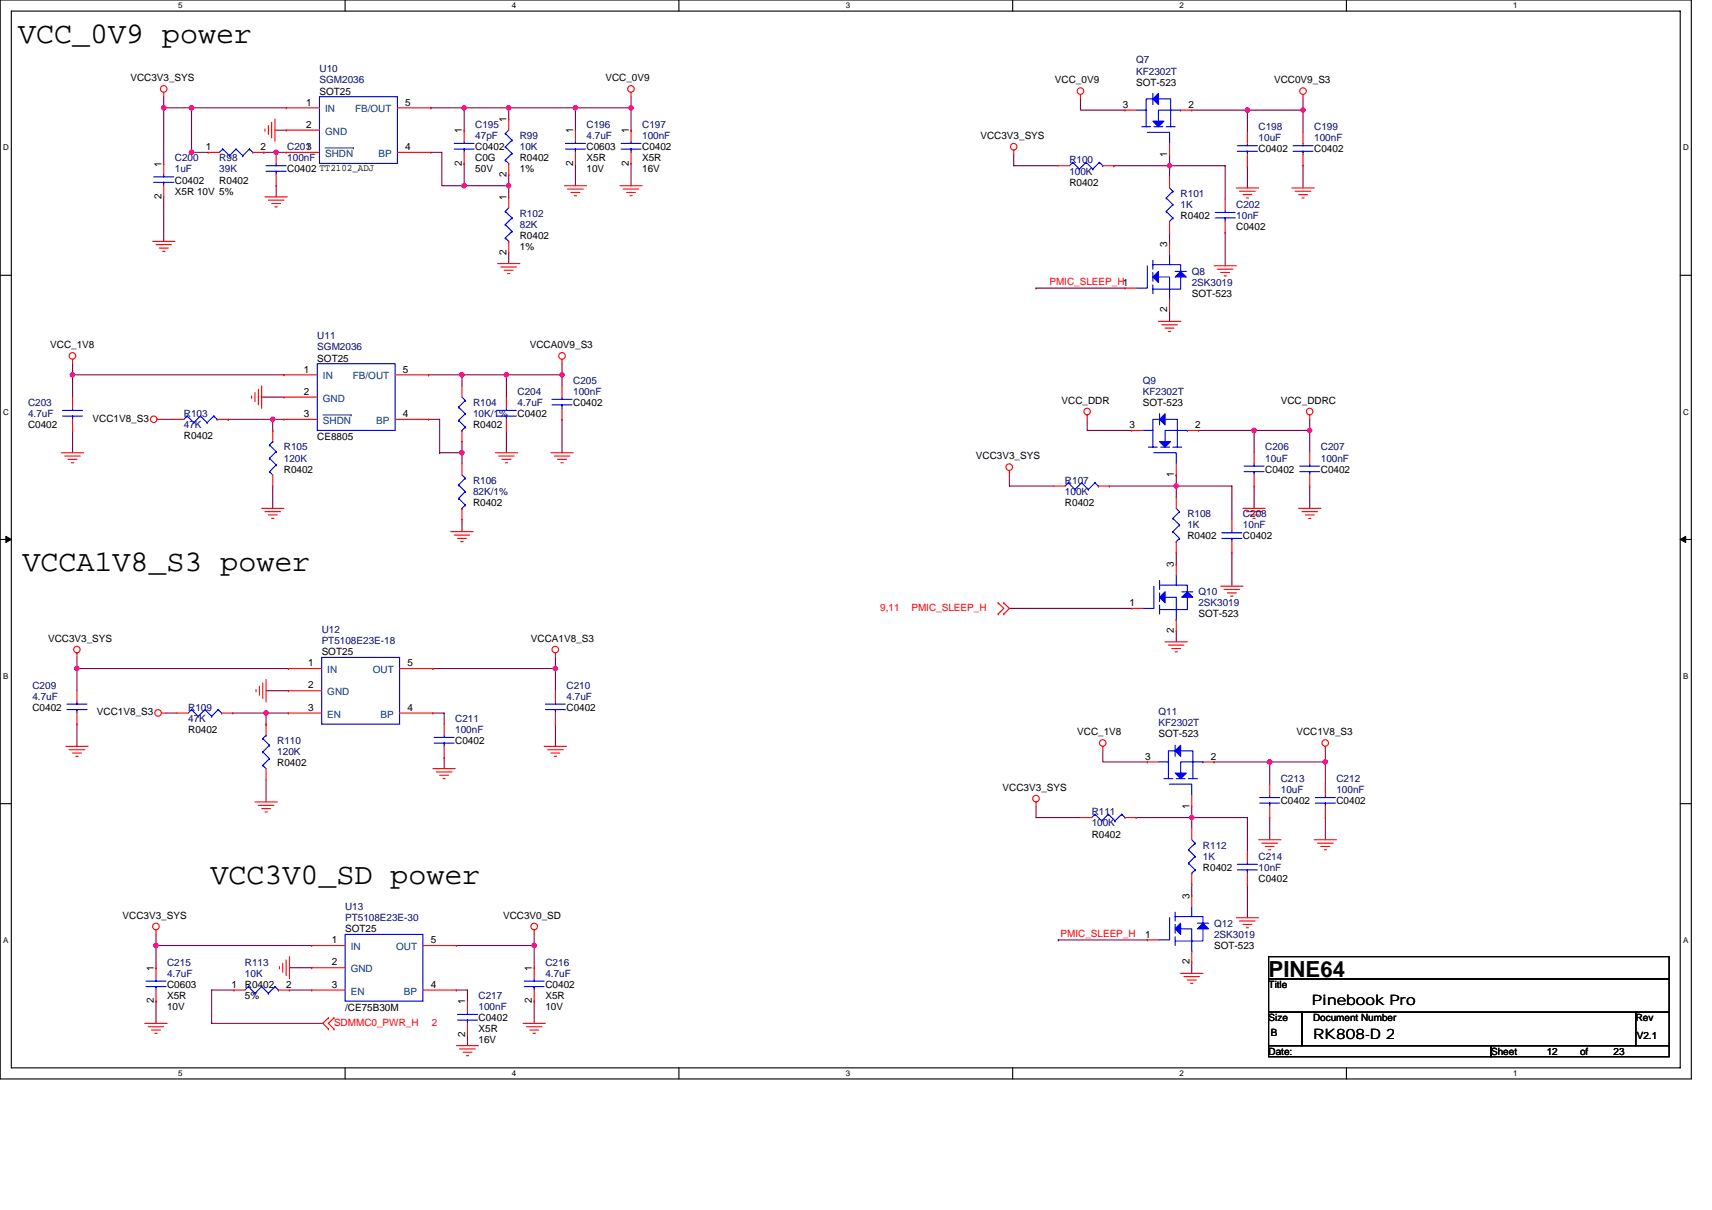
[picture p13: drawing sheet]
<svg xmlns="http://www.w3.org/2000/svg" width="297mm" height="210mm" viewBox="0 0 297 210" stroke-linecap="round" stroke-linejoin="round" font-family="sans-serif">
<defs><g id="words">
<g font-size="5.2">
<text x="3.1" y="7.4">VCC_0V9 power</text>
<text x="3.9" y="99.1">VCCA1V8_S3 power</text>
<text x="36.5" y="153.4">VCC3V0_SD power</text>
</g>
<text font-size="3.9" x="220.1" y="169.6">PINE64</text>
<g font-size="2.5">
<text x="227.6" y="174.3">Pinebook Pro</text>
<text x="227.8" y="180.3">RK808-D 2</text>
</g>
<g font-size="1.7" fill="#000080">
<text x="197.1" y="11">Q7</text>
<text x="55.4" y="12.6">U10</text>
<text x="55.4" y="14.5">SGM2036</text>
<text x="197.1" y="12.9">KF2302T</text>
<text x="82.5" y="22.2">C195</text>
<text x="101.8" y="22.2">C196</text>
<text x="111.4" y="22.2">C197</text>
<text x="218.4" y="22.6">C198</text>
<text x="228" y="22.6">C199</text>
<text x="30.3" y="28">C200</text>
<text x="30.3" y="29.9">1uF</text>
<text x="38.1" y="28">R98</text>
<text x="38.1" y="29.9">39K</text>
<text x="49.8" y="26.1">C201</text>
<text x="49.8" y="28">100nF</text>
<text x="82.5" y="24.1">47pF</text>
<text x="90.2" y="24.1">R99</text>
<text x="90.2" y="26.1">10K</text>
<text x="101.8" y="24.1">4.7uF</text>
<text x="111.4" y="24.1">100nF</text>
<text x="185.5" y="28.4">R100</text>
<text x="218.4" y="24.5">10uF</text>
<text x="228" y="24.5">100nF</text>
<text x="185.5" y="30.3">100K</text>
<text x="204.8" y="34.2">R101</text>
<text x="90.2" y="37.6">R102</text>
<text x="90.2" y="39.6">82K</text>
<text x="204.8" y="36.1">1K</text>
<text x="214.5" y="36.1">C202</text>
<text x="214.5" y="38">10nF</text>
<text x="206.8" y="47.7">Q8</text>
<text x="206.8" y="49.6">2SK3019</text>
<text x="55.1" y="58.9">U11</text>
<text x="55.1" y="60.8">SGM2036</text>
<text x="4.9" y="70.5">C203</text>
<text x="82.1" y="70.5">R104</text>
<text x="89.8" y="68.5">C204</text>
<text x="89.8" y="70.5">4.7uF</text>
<text x="99.5" y="66.6">C205</text>
<text x="99.5" y="68.5">100nF</text>
<text x="198.3" y="66.6">Q9</text>
<text x="198.3" y="68.5">KF2302T</text>
<text x="4.9" y="72.4">4.7uF</text>
<text x="31.9" y="72.4">R103</text>
<text x="31.9" y="74.3">47K</text>
<text x="82.1" y="72.4">10K/1%</text>
<text x="49.3" y="78.2">R105</text>
<text x="49.3" y="80.1">120K</text>
<text x="82.1" y="84">R106</text>
<text x="184.8" y="84">R107</text>
<text x="219.5" y="78.2">C206</text>
<text x="219.5" y="80.1">10uF</text>
<text x="229.2" y="78.2">C207</text>
<text x="229.2" y="80.1">100nF</text>
<text x="82.1" y="85.9">82K/1%</text>
<text x="184.8" y="85.9">100K</text>
<text x="206" y="89.8">R108</text>
<text x="215.7" y="89.8">C208</text>
<text x="206" y="91.7">1K</text>
<text x="215.7" y="91.7">10nF</text>
<text x="207.9" y="103.3">Q10</text>
<text x="207.9" y="105.2">2SK3019</text>
<text x="55.8" y="109.8">U12</text>
<text x="55.8" y="111.8">PT5108E23E-18</text>
<text x="5.6" y="119.5">C209</text>
<text x="98.3" y="119.5">C210</text>
<text x="5.6" y="121.4">4.7uF</text>
<text x="32.7" y="123.4">R109</text>
<text x="32.7" y="125.3">47K</text>
<text x="79" y="125.3">C211</text>
<text x="98.3" y="121.4">4.7uF</text>
<text x="201" y="124.1">Q11</text>
<text x="48.1" y="129.1">R110</text>
<text x="48.1" y="131.1">120K</text>
<text x="79" y="127.2">100nF</text>
<text x="201" y="126">KF2302T</text>
<text x="222.2" y="135.7">C213</text>
<text x="222.2" y="137.6">10uF</text>
<text x="231.9" y="135.7">C212</text>
<text x="231.9" y="137.6">100nF</text>
<text x="189.4" y="141.5">R111</text>
<text x="189.4" y="143.4">100K</text>
<text x="208.7" y="147.3">R112</text>
<text x="208.7" y="149.2">1K</text>
<text x="218.4" y="149.2">C214</text>
<text x="218.4" y="151.2">10nF</text>
<text x="59.9" y="157.9">U13</text>
<text x="59.9" y="159.8">PT5108E23E-30</text>
<text x="210.6" y="160.8">Q12</text>
<text x="29" y="167.6">C215</text>
<text x="42.5" y="167.6">R113</text>
<text x="94.6" y="167.6">C216</text>
<text x="210.6" y="162.7">2SK3019</text>
<text x="29" y="169.5">4.7uF</text>
<text x="42.5" y="169.5">10K</text>
<text x="83" y="173.4">C217</text>
<text x="94.6" y="169.5">4.7uF</text>
<text x="83" y="175.3">100nF</text>
</g>
<g font-size="1.7">
<text x="22.6" y="14.1">VCC3V3_SYS</text>
<text x="55.4" y="16.4">SOT25</text>
<text x="105" y="14.1">VCC_0V9</text>
<text x="183" y="14.5">VCC_0V9</text>
<text x="197.1" y="14.9">SOT-523</text>
<text x="221.1" y="14.5">VCC0V9_S3</text>
<text x="53.1" y="18.3">1</text>
<text x="53.1" y="22.2">2</text>
<text x="70.3" y="18.3">5</text>
<text x="80.1" y="23.2" transform="rotate(-90 80.1 23.2)">1</text>
<text x="87.9" y="21.2" transform="rotate(-90 87.9 21.2)">1</text>
<text x="99.4" y="23.2" transform="rotate(-90 99.4 23.2)">1</text>
<text x="109.1" y="23.2" transform="rotate(-90 109.1 23.2)">1</text>
<text x="194.8" y="18.7">3</text>
<text x="206.2" y="18.7">2</text>
<text x="28" y="29" transform="rotate(-90 28 29)">1</text>
<text x="35.7" y="26">1</text>
<text x="45.2" y="26">2</text>
<text x="49.8" y="29.9">C0402 TT2102_ADJ</text>
<text x="53.1" y="26">3</text>
<text x="70.3" y="26">4</text>
<text x="80.1" y="28.7" transform="rotate(-90 80.1 28.7)">2</text>
<text x="82.5" y="26.1">C0402</text>
<text x="82.5" y="28">C0G</text>
<text x="82.5" y="29.9">50V</text>
<text x="90.2" y="28">R0402</text>
<text x="90.2" y="29.9">1%</text>
<text x="99.4" y="28.7" transform="rotate(-90 99.4 28.7)">2</text>
<text x="101.8" y="26.1">C0603</text>
<text x="101.8" y="28">X5R</text>
<text x="101.8" y="29.9">10V</text>
<text x="109.1" y="28.7" transform="rotate(-90 109.1 28.7)">2</text>
<text x="111.4" y="26.1">C0402</text>
<text x="111.4" y="28">X5R</text>
<text x="111.4" y="29.9">16V</text>
<text x="170.1" y="24.1">VCC3V3_SYS</text>
<text x="202.5" y="27.2" transform="rotate(-90 202.5 27.2)">1</text>
<text x="218.4" y="26.4">C0402</text>
<text x="228" y="26.4">C0402</text>
<text x="28" y="34.5" transform="rotate(-90 28 34.5)">2</text>
<text x="30.3" y="31.9">C0402</text>
<text x="30.3" y="33.8">X5R 10V 5%</text>
<text x="38.1" y="31.9">R0402</text>
<text x="87.9" y="34.7" transform="rotate(-90 87.9 34.7)">1</text>
<text x="87.9" y="30.7" transform="rotate(-90 87.9 30.7)">2</text>
<text x="185.5" y="32.2">R0402</text>
<text x="90.2" y="41.5">R0402</text>
<text x="204.8" y="38">R0402</text>
<text x="214.5" y="40">C0402</text>
<text x="87.9" y="44.2" transform="rotate(-90 87.9 44.2)">2</text>
<text x="90.2" y="43.4">1%</text>
<text x="202.5" y="42.8" transform="rotate(-90 202.5 42.8)">3</text>
<text x="206.8" y="51.5">SOT-523</text>
<text x="202.5" y="54.2" transform="rotate(-90 202.5 54.2)">2</text>
<text x="8.7" y="60.4">VCC_1V8</text>
<text x="52.7" y="64.6">1</text>
<text x="55.1" y="62.7">SOT25</text>
<text x="69.9" y="64.6">5</text>
<text x="91.9" y="60.4">VCCA0V9_S3</text>
<text x="52.7" y="68.5">2</text>
<text x="99.5" y="70.5">C0402</text>
<text x="184.2" y="70.1">VCC_DDR</text>
<text x="198.3" y="70.5">SOT-523</text>
<text x="222.2" y="70.1">VCC_DDRC</text>
<text x="4.9" y="74.3">C0402</text>
<text x="16.1" y="73.2">VCC1V8_S3</text>
<text x="31.9" y="76.2">R0402</text>
<text x="52.7" y="72.4">3</text>
<text x="55.1" y="76.4">CE8805</text>
<text x="69.9" y="72.4">4</text>
<text x="82.1" y="74.3">R0402</text>
<text x="89.8" y="72.4">C0402</text>
<text x="196" y="74.3">3</text>
<text x="207.4" y="74.3">2</text>
<text x="49.3" y="82">R0402</text>
<text x="169.3" y="79.7">VCC3V3_SYS</text>
<text x="203.7" y="82.8" transform="rotate(-90 203.7 82.8)">1</text>
<text x="219.5" y="82">C0402</text>
<text x="229.2" y="82">C0402</text>
<text x="82.1" y="87.8">R0402</text>
<text x="184.8" y="87.8">R0402</text>
<text x="206" y="93.6">R0402</text>
<text x="215.7" y="93.6">C0402</text>
<text x="203.7" y="98.4" transform="rotate(-90 203.7 98.4)">3</text>
<text x="196" y="105.2">1</text>
<text x="207.9" y="107.1">SOT-523</text>
<text x="8.3" y="111.4">VCC3V3_SYS</text>
<text x="55.8" y="113.7">SOT25</text>
<text x="92.1" y="111.4">VCCA1V8_S3</text>
<text x="203.7" y="109.8" transform="rotate(-90 203.7 109.8)">2</text>
<text x="53.5" y="115.6">1</text>
<text x="53.5" y="119.5">2</text>
<text x="70.7" y="115.6">5</text>
<text x="5.6" y="123.4">C0402</text>
<text x="16.8" y="124.1">VCC1V8_S3</text>
<text x="53.5" y="123.3">3</text>
<text x="70.7" y="123.3">4</text>
<text x="98.3" y="123.4">C0402</text>
<text x="32.7" y="127.2">R0402</text>
<text x="79" y="129.1">C0402</text>
<text x="186.9" y="127.6">VCC_1V8</text>
<text x="198.7" y="131.8">3</text>
<text x="201" y="128">SOT-523</text>
<text x="210.1" y="131.8">2</text>
<text x="224.9" y="127.6">VCC1V8_S3</text>
<text x="48.1" y="133">R0402</text>
<text x="174" y="137.2">VCC3V3_SYS</text>
<text x="206.4" y="140.3" transform="rotate(-90 206.4 140.3)">1</text>
<text x="222.2" y="139.6">C0402</text>
<text x="231.9" y="139.6">C0402</text>
<text x="189.4" y="145.4">R0402</text>
<text x="206.4" y="156" transform="rotate(-90 206.4 156)">3</text>
<text x="208.7" y="151.2">R0402</text>
<text x="218.4" y="153.1">C0402</text>
<text x="21.3" y="159.4">VCC3V3_SYS</text>
<text x="59.9" y="161.8">SOT25</text>
<text x="87.3" y="159.4">VCC3V0_SD</text>
<text x="57.5" y="163.7">1</text>
<text x="57.5" y="167.5">2</text>
<text x="74.7" y="163.7">5</text>
<text x="198.7" y="162.7">1</text>
<text x="206.4" y="167.3" transform="rotate(-90 206.4 167.3)">2</text>
<text x="210.6" y="164.7">SOT-523</text>
<text x="26.7" y="168.5" transform="rotate(-90 26.7 168.5)">1</text>
<text x="29" y="171.4">C0603</text>
<text x="29" y="173.4">X5R</text>
<text x="40.2" y="171.4">1</text>
<text x="42.5" y="171.4">R0402</text>
<text x="42.5" y="173.4">5%</text>
<text x="49.7" y="171.4">2</text>
<text x="57.5" y="171.4">3</text>
<text x="74.7" y="171.4">4</text>
<text x="92.3" y="168.5" transform="rotate(-90 92.3 168.5)">1</text>
<text x="94.6" y="171.4">C0402</text>
<text x="94.6" y="173.4">X5R</text>
<text x="220.1" y="171.4">Title</text>
<text x="26.7" y="174.1" transform="rotate(-90 26.7 174.1)">2</text>
<text x="29" y="175.3">10V</text>
<text x="59.9" y="175.5">/CE75B30M</text>
<text x="80.7" y="179.9" transform="rotate(-90 80.7 179.9)">2</text>
<text x="80.7" y="174.3" transform="rotate(-90 80.7 174.3)">1</text>
<text x="83" y="177.2">C0402</text>
<text x="83" y="179.1">X5R</text>
<text x="92.3" y="174.1" transform="rotate(-90 92.3 174.1)">2</text>
<text x="94.6" y="175.3">10V</text>
<text x="220.1" y="177.2">Size</text>
<text x="220.5" y="179.7">B</text>
<text x="227.8" y="177.2">Document Number</text>
<text x="283.8" y="177.2">Rev</text>
<text x="83" y="181.1">16V</text>
<text x="220.1" y="183">Date:</text>
<text x="258.7" y="183">Sheet</text>
<text x="268.4" y="183">12</text>
<text x="274.1" y="183">of</text>
<text x="279.9" y="183">23</text>
<text x="284" y="180.3">V2.1</text>
</g>
<g font-size="1.7" fill="#004080">
<text x="56.4" y="19.5">IN</text>
<text x="56.4" y="23.4">GND</text>
<text x="61.6" y="19.5">FB/OUT</text>
<text x="56.4" y="27.2">SHDN</text>
<text x="65.7" y="27.2">BP</text>
<text x="56" y="65.8">IN</text>
<text x="61.2" y="65.8">FB/OUT</text>
<text x="56" y="69.7">GND</text>
<text x="56" y="73.6">SHDN</text>
<text x="65.3" y="73.6">BP</text>
<text x="56.8" y="116.8">IN</text>
<text x="64.7" y="116.8">OUT</text>
<text x="56.8" y="120.6">GND</text>
<text x="56.8" y="124.5">EN</text>
<text x="66" y="124.5">BP</text>
<text x="60.9" y="164.9">IN</text>
<text x="68.7" y="164.9">OUT</text>
<text x="60.9" y="168.7">GND</text>
<text x="60.9" y="172.6">EN</text>
<text x="70.1" y="172.6">BP</text>
</g>
<g font-size="1.7" fill="#f00">
<text x="182.1" y="49.5">PMIC_SLEEP_H1</text>
<text x="152.7" y="106">9,11</text>
<text x="158.1" y="106">PMIC_SLEEP_H</text>
<text x="184" y="162.6">PMIC_SLEEP_H</text>
<text x="58" y="178">SDMMC0_PWR_H</text>
<text x="74.9" y="178">2</text>
</g>
<g font-size="1.4">
<text x="30.9" y="1.5">5</text>
<text x="88.8" y="1.5">4</text>
<text x="146.7" y="1.5">3</text>
<text x="204.7" y="1.5">2</text>
<text x="262.6" y="1.5">1</text>
<text x=".5" y="26.1">D</text>
<text x="292" y="26.1">D</text>
<text x=".5" y="71.9">C</text>
<text x="292" y="71.9">C</text>
<text x=".5" y="117.8">B</text>
<text x="292" y="117.8">B</text>
<text x=".5" y="163.6">A</text>
<text x="292" y="163.6">A</text>
<text x="30.9" y="186.8">5</text>
<text x="88.8" y="186.8">4</text>
<text x="146.7" y="186.8">3</text>
<text x="204.7" y="186.8">2</text>
<text x="262.6" y="186.8">1</text>
</g>
</g></defs>
<path d="M0 0h293.5v187.2h-293.5zM2 1.9h289.5v183.4h-289.5z" fill="none" stroke="#000" stroke-width=".19"/>
<g fill="#fff">
<path d="M30.9 .2h.8v1.6h-.8z"/>
<path d="M30.9 185.5h.8v1.6h-.8z"/>
</g>
<path d="M59.9 0v1.9M59.9 185.3v1.9" fill="none" stroke="#000" stroke-width=".19"/>
<g fill="#fff">
<path d="M88.8 .2h.8v1.6h-.8z"/>
<path d="M88.8 185.5h.8v1.6h-.8z"/>
</g>
<path d="M117.8 0v1.9M117.8 185.3v1.9" fill="none" stroke="#000" stroke-width=".19"/>
<g fill="#fff">
<path d="M146.7 .2h.8v1.6h-.8z"/>
<path d="M146.7 185.5h.8v1.6h-.8z"/>
</g>
<path d="M175.7 0v1.9M175.7 185.3v1.9" fill="none" stroke="#000" stroke-width=".19"/>
<g fill="#fff">
<path d="M204.7 .2h.7v1.6h-.7z"/>
<path d="M204.7 185.5h.7v1.6h-.7z"/>
</g>
<path d="M233.6 0v1.9M233.6 185.3v1.9" fill="none" stroke="#000" stroke-width=".19"/>
<g fill="#fff">
<path d="M262.6 .2h.7v1.6h-.7z"/>
<path d="M262.6 185.5h.7v1.6h-.7z"/>
<path d="M.5 24.8h1v1.6h-1z"/>
<path d="M292 24.8h1v1.6h-1z"/>
<path d="M.5 70.7h1v1.5h-1z"/>
<path d="M292 70.7h1v1.5h-1z"/>
</g>
<path d="M0 47.8h2M291.5 47.8h2" fill="none" stroke="#000" stroke-width=".19"/>
<g fill="#fff">
<path d="M.5 116.5h.9v1.6h-.9z"/>
<path d="M292 116.5h.9v1.6h-.9z"/>
</g>
<path d="M0 93.6h2M291.5 93.6h2" fill="none" stroke="#000" stroke-width=".19"/>
<path d="M1 93.1l1 .5-1 .5zM291.5 93.6l1-.5v1z" fill="#000" stroke="#000" stroke-width=".17"/>
<g fill="#fff">
<path d="M.5 162.4h.9v1.5h-.9z"/>
<path d="M292 162.4h.9v1.5h-.9z"/>
</g>
<path d="M0 139.5h2M291.5 139.5h2M220.1 175.7h5.8v5.8h-5.8zM220.1 166h69.5v3.9h-69.5zM220.1 169.9h69.5v5.8h-69.5zM225.9 175.7h57.9v5.8h-57.9zM283.8 175.7h5.8v5.8h-5.8zM220.1 181.5h38.6v1.9h-38.6zM258.7 181.5h30.9v1.9h-30.9z" fill="none" stroke="#000" stroke-width=".19"/>
<g fill="none" stroke="#800040" stroke-width=".19">
<path d="M28.4 18.7h.1M28.4 16.8v1.9M28.4 18.7h4.8M28.4 18.7v9.7M33.2 18.7h.1M33.2 18.7h16.5M33.2 18.7v7.7M74.7 18.7h.1M74.7 18.7h13.6M80.5 18.7v3.9M80.5 18.7h.1M88.3 18.7v2"/>
<path d="M88.3 18.7h11.5M99.8 18.7h.1M99.8 18.7h9.7M99.8 18.7v3.9M109.5 16.8v1.9M109.5 18.7h.1M109.5 18.7v3.9M187.5 17.2v1.9h7.7M206.8 19.1h9.6M216.4 19.1v3.9M216.4 19.1h.1M216.4 19.1h9.7"/>
<path d="M226.1 17.2v1.9M226.1 19.1v3.9M28.4 34.2v7.7M32.8 26.4h.4M33.2 26.4h2.9M45.8 26.4h3.9M45.8 26.4h.1M47.7 22.6h2M47.9 32.2v2M74.7 26.4h2v5.8h3.8M80.5 28.4h.1M80.5 32.2h7.8"/>
<path d="M80.5 28.4v3.8M88.3 30.3h.1M88.3 32.2v2M88.3 30.3v1.9M99.8 28.4v3.8M109.5 28.4v3.8M175.9 26.8v2h7.7M193.3 28.8h.1M193.3 28.8h9.6M202.9 26.8v2M202.9 28.8h9.7v5.7M202.9 28.8v1.9"/>
<path d="M216.4 28.8v3.8M226.1 28.8v3.8M88.3 43.8v1.9M179.8 50h.1M179.8 50h15.4M202.9 53.8v2M202.9 40.3v2M212.6 40.3v5.8M12.6 65h.1M12.6 63.1v1.9M12.6 74.7v3.9M12.6 65v3.9"/>
<path d="M12.6 65h36.7M28 72.8h1.9M39.6 72.8h9.7M39.6 72.8h.1M45.4 68.9h3.9M47.3 72.8v1.9M74.4 72.8h1.9v5.8M74.4 65h.1M74.4 65h13.5M76.3 78.6h.1M76.3 78.6h3.9M80.2 65v2"/>
<path d="M80.2 65h.1M80.2 76.6v2M80.2 78.6v1.9M87.9 65h9.6M87.9 74.7v3.9M87.9 65v3.9M97.5 72.8v5.8M97.5 65h.1M97.5 63.1v1.9M97.5 65v2M188.6 72.8v1.9h7.8M207.9 74.7h9.7"/>
<path d="M217.6 74.7v3.9M217.6 74.7h.1M217.6 74.7h9.6M227.2 72.8v1.9M227.2 74.7v3.9M47.3 84.3v3.9M80.2 90.1v2.2M175.1 82.4v1.9h7.7M192.5 84.3h11.6M204.1 82.4h.1M204.1 84.3h9.6v5.8M204.1 95.9v2"/>
<path d="M204.1 84.3v2M204.1 82.4v1.9M213.7 95.9v5.8M217.6 84.3v3.9M227.2 84.3v3.9M13.4 114.1v1.9M13.4 116h36.6M13.4 116h.1M13.4 116v3.9M46.2 119.9h3.8M75.1 116h.1M75.1 116h21.3"/>
<path d="M96.4 116v3.9M96.4 114.1v1.9M175.1 105.6h21.3M204.1 109.5v1.9M13.4 125.7v3.8M28.8 123.7h1.9M40.4 123.7h5.8v2M46.2 123.7h.1M46.2 135.3v3.9M46.2 123.7h3.8M75.1 123.7h2v2M77.1 131.5v1.9"/>
<path d="M96.4 125.7v3.8M179.8 140v1.9h7.7M191.3 130.3v1.9h7.8M206.8 140v1.9M210.6 132.2h9.7M220.3 132.2v3.9M220.3 132.2h.1M220.3 132.2h9.7M230 130.3v1.9M230 132.2v3.9M197.1 141.9h9.7M206.8 141.9h9.6v5.8"/>
<path d="M206.8 153.5v1.9M206.8 141.9h.1M206.8 141.9v1.9M216.4 153.5v5.8M220.3 141.9v3.8M230 141.9v3.8M27.1 164.1h.1M27.1 164.1h27M27.1 173.7v3.9M27.1 162.2v1.9M27.1 164.1v3.8M40.6 171.8h-3.9v5.8h19.3"/>
<path d="M50.2 171.8h3.9M50.2 167.9h3.9M79.2 171.8h1.9v1.9M79.2 164.1h13.5M81.1 179.5v2M92.7 173.7v3.9M92.7 164.1h.1M92.7 162.2v1.9M92.7 164.1v3.8M183.6 163.1h.1M183.6 163.1h15.5M206.8 167v1.9"/>
</g>
<g fill="#f0f" stroke="#f0f" stroke-width=".19">
<circle cx="80.5" cy="18.7" r=".38"/>
<circle cx="109.5" cy="18.7" r=".38"/>
<circle cx="28.4" cy="18.7" r=".38"/>
<circle cx="99.8" cy="18.7" r=".38"/>
<circle cx="33.2" cy="18.7" r=".38"/>
<circle cx="88.2" cy="32.2" r=".38"/>
<circle cx="88.2" cy="18.7" r=".38"/>
<circle cx="80.5" cy="32.2" r=".38"/>
<circle cx="47.3" cy="72.8" r=".38"/>
<circle cx="87.9" cy="65" r=".38"/>
<circle cx="80.1" cy="78.5" r=".38"/>
<circle cx="97.5" cy="65" r=".38"/>
<circle cx="12.6" cy="65" r=".38"/>
<circle cx="80.1" cy="65" r=".38"/>
<circle cx="46.2" cy="123.7" r=".38"/>
<circle cx="96.4" cy="116" r=".38"/>
<circle cx="13.3" cy="116" r=".38"/>
<circle cx="229.9" cy="132.2" r=".38"/>
<circle cx="220.3" cy="132.2" r=".38"/>
<circle cx="206.8" cy="141.9" r=".38"/>
<circle cx="202.9" cy="28.7" r=".38"/>
<circle cx="226.1" cy="19.1" r=".38"/>
<circle cx="216.4" cy="19.1" r=".38"/>
<circle cx="204.1" cy="84.3" r=".38"/>
<circle cx="227.2" cy="74.7" r=".38"/>
<circle cx="217.6" cy="74.7" r=".38"/>
<circle cx="27.1" cy="164.1" r=".38"/>
<circle cx="92.7" cy="164.1" r=".38"/>
<circle cx="33.2" cy="26.4" r=".38"/>
<circle cx="47.9" cy="26.4" r=".38"/>
</g>
<g fill="none" stroke="#f00" stroke-width=".19">
<path d="M28.4 16v.8M49.7 18.7h.1M49.7 18.7h5.7M69 18.7h5.7M74.7 18.7h.1M109.5 16v.8M187.5 16.4v.8M195.2 19.1h.1M195.2 19.1h1.9M204.8 19.1h2M206.8 19.1h.1M226.1 16.4v.8"/>
<path d="M28.4 28.4h.1M28.4 34.2h.1M28.4 28.4v1.9M28.4 32.2v2M36.1 26.4h.1M36.1 26.4h2M43.9 26.4h1.9M45.8 26.4h.1M46 22.4v.4M46 34.2h3.8M46.6 21.8v1.5M46.6 34.7h2.7"/>
<path d="M47.1 21.2v2.7M47.1 35.3h1.6M47.7 20.7v3.8M47.7 35.9h.4M47.9 26.4v2M47.9 32.2h.1M47.9 30.3v1.9M49.7 22.6h.1M49.7 26.4h.1M49.7 22.6h5.7M49.7 26.4h5.7M69 26.4h5.7"/>
<path d="M74.7 26.4h.1M80.5 22.6h.1M80.5 28.4h.1M80.5 22.6v1.9M80.5 26.4v2M88.3 34.2h.1M88.3 20.7h.1M88.3 30.3h.1M88.3 20.7v1.9M88.3 28.4v1.9M88.3 34.2v1.9M97.9 32.2h3.9"/>
<path d="M98.5 32.8h2.7M99.1 33.4h1.5M99.6 34h.4M99.8 22.6h.1M99.8 28.4h.1M99.8 22.6v1.9M99.8 26.4v2M107.6 32.2h3.8M108.1 32.8h2.7M108.7 33.4h1.6M109.3 34h.4M109.5 22.6h.1"/>
<path d="M109.5 28.4h.1M109.5 22.6v1.9M109.5 26.4v2M175.9 26.1v.7M183.6 28.8h1.9M191.3 28.8h2M193.3 28.8h.1M202.9 30.7v1.9M202.9 26.8h.1M202.9 24.9v1.9M202.9 38.4v1.9M212.6 34.5v2"/>
<path d="M212.6 38.4v1.9M214.5 32.6h3.9M215.1 33.2h2.7M215.7 33.8h1.5M216.2 34.4h.4M216.4 23v1.9M216.4 28.8h.1M216.4 26.8v2M224.2 32.6h3.8M224.7 33.2h2.7M225.3 33.8h1.6M225.9 34.4h.4"/>
<path d="M226.1 23v1.9M226.1 28.8h.1M226.1 26.8v2M26.5 41.9h3.8M27.1 42.5h2.7M27.6 43.1h1.6M28.2 43.6h.4M86.3 45.7h3.9M86.9 46.3h2.7M87.5 46.9h1.5M88.1 47.5h.4M88.3 43.8h.1"/>
<path d="M88.3 41.9v1.9M195.2 50h.1M195.2 50h1.9M201 55.8h3.8M201.6 56.4h2.7M202.1 56.9h1.6M202.7 57.5h.4M202.9 40.3h.1M202.9 42.3h.1M202.9 53.8h.1M202.9 42.3v1.9M202.9 51.9v1.9"/>
<path d="M210.6 46.1h3.9M211.2 46.7h2.7M211.8 47.3h1.5M212.4 47.9h.4M212.6 40.3h.1M10.6 78.6h3.9M11.2 79.1h2.7M11.8 79.7h1.6M12.6 62.4v.7M12.6 68.9v1.9M12.6 74.7h.1M12.6 72.8v1.9"/>
<path d="M27.3 72.8h.7M29.9 72.8h2M37.7 72.8h1.9M39.6 72.8h.1M43.7 68.7v.4M44.2 68.1v1.6M44.8 67.6v2.7M45.4 67v3.8M47.3 74.7h.1M47.3 74.7v1.9M49.3 65h.1M49.3 68.9h.1"/>
<path d="M49.3 72.8h.1M49.3 65h5.8M49.3 68.9h5.8M49.3 72.8h5.8M68.6 65h5.8M68.6 72.8h5.8M74.4 72.8h.1M74.4 65h.1M80.2 67v1.9M80.2 76.6h.1M80.2 74.7v1.9M85.9 78.6h3.9"/>
<path d="M86.5 79.1h2.7M87.1 79.7h1.5M87.9 68.9v1.9M87.9 74.7h.1M87.9 72.8v1.9M95.6 78.6h3.9M96.2 79.1h2.7M96.7 79.7h1.6M97.5 62.4v.7M97.5 67v1.9M97.5 72.8h.1M97.5 70.8v2"/>
<path d="M188.6 72v.8M196.4 74.7h.1M196.4 74.7h1.9M206 74.7h1.9M207.9 74.7h.1M217.6 78.6v1.9M227.2 72v.8M227.2 78.6v1.9M12.4 80.3h.4M45.4 88.2h3.9M46 88.8h2.7M46.6 89.4h1.5"/>
<path d="M47.1 90h.4M47.3 82.4v1.9M78.2 92.3h3.9M78.8 92.9h2.7M79.4 93.4h1.5M79.9 94h.4M80.2 80.5v1.9M80.2 90.1h.1M80.2 88.2v1.9M87.7 80.3h.4M97.3 80.3h.4M175.1 81.7v.7"/>
<path d="M182.8 84.3h2M190.6 84.3h1.9M192.5 84.3h.1M204.1 97.9h.1M204.1 86.3v1.9M204.1 95.9h.1M204.1 82.4h.1M204.1 80.5v1.9M204.1 94v1.9M204.1 97.9v1.9M213.7 90.1v2M213.7 95.9h.1"/>
<path d="M213.7 94v1.9M215.7 88.2h3.8M216.2 88.8h2.7M216.8 89.4h1.6M217.4 90h.4M217.6 84.3h.1M217.6 82.4v1.9M225.3 88.2h3.9M225.9 88.8h2.7M226.5 89.4h1.5M227.1 90h.3M227.2 84.3h.1"/>
<path d="M227.2 82.4v1.9M13.4 113.3v.8M13.4 119.9v1.9M44.4 119.7v.4M45 119.1v1.5M45.6 118.5v2.7M46.2 117.9v3.9M50 116h.1M50 119.9h.1M50 116h5.8M50 119.9h5.8M69.3 116h5.8"/>
<path d="M75.1 116h.1M96.4 113.3v.8M96.4 119.9v1.9M173.2 104.6h.1M173.2 106.6h.1M173.2 104.6l1 1-1 1M174.2 106.6h.1M174.2 104.6h.1M174.2 104.6l.9 1-.9 1M196.4 105.6h.1M196.4 105.6h1.9M202.1 111.4h3.9"/>
<path d="M202.7 112h2.7M203.3 112.5h1.5M203.9 113.1h.4M204.1 109.5h.1M204.1 107.5v2M211.8 101.7h3.9M212.4 102.3h2.7M213 102.9h1.5M213.5 103.5h.4M11.4 129.5h3.9M12 130.1h2.7M12.6 130.7h1.5"/>
<path d="M13.2 131.3h.3M13.4 125.7h.1M13.4 123.7v2M28 123.7h.8M30.7 123.7h2M38.5 123.7h1.9M40.4 123.7h.1M44.2 139.2h3.9M44.8 139.8h2.7M46.2 133.4v1.9M46.2 125.7h.1M46.2 125.7v1.9"/>
<path d="M50 123.7h.1M50 123.7h5.8M69.3 123.7h5.8M75.1 133.4h3.9M75.1 123.7h.1M75.7 134h2.7M76.3 134.5h1.5M76.9 135.1h.4M77.1 125.7v1.9M77.1 131.5h.1M77.1 129.5v2M94.4 129.5h3.9"/>
<path d="M95 130.1h2.7M95.6 130.7h1.5M96.2 131.3h.4M96.4 125.7h.1M96.4 123.7v2M179.8 139.2v.8M191.3 129.5v.8M199.1 132.2h.1M199.1 132.2h1.9M206.8 140h.1M206.8 138v2M208.7 132.2h1.9"/>
<path d="M210.6 132.2h.1M220.3 136.1v1.9M220.3 140v1.9M230 129.5v.8M230 136.1v1.9M230 140v1.9M45.4 140.3h1.5M46 140.9h.4M187.5 141.9h1.9M195.2 141.9h1.9M197.1 141.9h.1M206.8 143.8v1.9"/>
<path d="M206.8 153.5h.1M206.8 155.4h.1M206.8 151.5v2M206.8 155.4v1.9M214.5 159.3h3.9M215.1 159.8h2.7M216.4 147.7v1.9M216.4 153.5h.1M216.4 151.5v2M218.4 145.7h3.8M218.9 146.3h2.8M219.5 146.9h1.6"/>
<path d="M220.1 147.5h.4M220.3 141.9h.1M228 145.7h3.9M228.6 146.3h2.7M229.2 146.9h1.5M229.8 147.5h.3M230 141.9h.1M25.1 177.6h3.9M25.7 178.2h2.7M26.3 178.8h1.5M26.9 179.3h.4M27.1 161.4v.8"/>
<path d="M27.1 167.9h.1M27.1 173.7h.1M27.1 167.9v2M27.1 171.8v1.9M40.6 171.8h.1M40.6 171.8h1.9M48.3 171.8h1.9M48.5 167.7v.4M49.1 167.2v1.5M49.7 166.6v2.7M50.2 166v3.9M50.2 171.8h.1"/>
<path d="M54.1 164.1h.1M54.1 167.9h.1M54.1 171.8h.1M54.1 164.1h5.8M54.1 167.9h5.8M54.1 171.8h5.8M57 176.6h.1M57 178.6h.1M57 176.6l-1 1 1 1M58 178.6h.1M58 176.6h.1M58 176.6l-1 1 1 1"/>
<path d="M73.4 164.1h5.8M73.4 171.8h5.8M79.2 171.8h.1M79.2 164.1h.1M81.1 173.7h.1M81.1 179.5h.1M81.1 173.7v2M81.1 177.6v1.9M90.8 177.6h3.8M91.4 178.2h2.6M91.9 178.8h1.6M92.5 179.3h.4"/>
<path d="M92.7 161.4v.8M92.7 167.9h.1M92.7 173.7h.1M92.7 167.9v2M92.7 171.8v1.9M199.1 163.1h.1M199.1 163.1h1.9M204.8 168.9h3.9M205.4 169.5h2.7M206 170.1h1.6M206.6 170.6h.4M206.8 167h.1"/>
<path d="M206.8 165v2M215.7 160.4h1.5M216.2 161h.4M79.2 181.5h3.8M79.8 182h2.7M80.3 182.6h1.6M80.9 183.2h.4"/>
<circle cx="28.4" cy="15.4" r=".57"/>
<circle cx="109.5" cy="15.4" r=".57"/>
<circle cx="187.5" cy="15.8" r=".57"/>
<circle cx="226.1" cy="15.8" r=".57"/>
<circle cx="175.9" cy="25.5" r=".57"/>
<circle cx="12.6" cy="61.8" r=".57"/>
<circle cx="26.7" cy="72.8" r=".57"/>
<circle cx="97.5" cy="61.8" r=".57"/>
<circle cx="188.6" cy="71.4" r=".57"/>
<circle cx="227.2" cy="71.4" r=".57"/>
<circle cx="175.1" cy="81.1" r=".57"/>
<circle cx="13.3" cy="112.7" r=".57"/>
<circle cx="96.4" cy="112.7" r=".57"/>
<circle cx="27.4" cy="123.7" r=".57"/>
<circle cx="179.7" cy="138.6" r=".57"/>
<circle cx="191.3" cy="128.9" r=".57"/>
<circle cx="229.9" cy="128.9" r=".57"/>
<circle cx="27" cy="160.8" r=".57"/>
<circle cx="92.7" cy="160.8" r=".57"/>
</g>
<g fill="none" stroke="#00f" stroke-width=".19">
<path d="M55.4 16.8h13.6v11.6h-13.6zM197.1 19.1h1.8M200 16.2v1.9M200 17.2h-1.1v4.8M201 17.2h2.1v4.8M204.8 19.1h-3.8v1.9M204.8 19.1h.1M26.7 31.6h3.5M26.7 30.7h3.5M28.4 30.3v.4M28.4 31.6h.1M28.4 31.6v.6"/>
<path d="M38.6 25.9h.1M38.6 25.9l-.5 .5M38.6 25.9l1.2 1.1M39.8 27h.1M41 25.9h.1M41 25.9l-1.2 1.1M41 25.9l1.1 1.1M42.1 27h.1M43.3 25.9h.1M43.3 25.9l-1.2 1.1M43.3 25.9l.6 .5M43.9 26.4h.1"/>
<path d="M46.2 29.7h3.5M46.2 28.8h3.5M47.9 28.4v.4M47.9 29.7h.1M47.9 29.7v.6M78.8 25.9h3.5M78.8 24.9h3.5M80.5 24.5v.4M80.5 25.9h.1M80.5 25.9v.5M87.7 36.7h.1M87.7 39h.1"/>
<path d="M87.7 23.2h.1M87.7 25.5h.1M87.7 27.8h.1M87.7 36.7l1.1 1.1M87.7 39l1.1 1.2M87.7 23.2l1.1 1.1M87.7 25.5l1.1 1.1M87.7 27.8l.6 .6M88.3 28.4h.1M88.3 36.1l-.6 .6M88.3 22.6l-.6 .6M88.8 37.8h.1"/>
<path d="M88.8 24.3h.1M88.8 26.6h.1M88.8 37.8l-1.1 1.2M88.8 24.3l-1.1 1.2M88.8 26.6l-1.1 1.2M98.1 25.9h3.5M98.1 24.9h3.5M99.8 24.5v.4M99.8 25.9h.1M99.8 25.9v.5M107.8 25.9h3.4M107.8 24.9h3.4"/>
<path d="M109.5 24.5v.4M109.5 25.9h.1M109.5 25.9v.5M186.1 28.2h.1M186.1 28.2l-.6 .6M186.1 28.2l1.2 1.1M187.3 29.3h.1M188.4 28.2h.1M188.4 28.2l-1.1 1.1M188.4 28.2l1.2 1.1M189.6 29.3h.1M190.8 28.2h.1"/>
<path d="M190.8 28.2l-1.2 1.1M190.8 28.2l.5 .6M191.3 28.8h.1M198.1 22h1.5M199.1 23h3.8v1.9M200.2 22h1.6M202.4 34.4h.1M202.4 36.7h.1M202.4 22h1.5M202.4 34.4l1.1 1.1M202.4 36.7l1.1 1.1M202.9 38.4h.1"/>
<path d="M202.9 32.6l.6 .6M203.5 33.2h.1M203.5 35.5h.1M203.5 37.8h.1M203.5 33.2l-1.1 1.2M203.5 35.5l-1.1 1.2M203.5 37.8l-.6 .6M210.8 37.8h3.5M210.8 36.9h3.5M212.6 36.5v.4M212.6 37.8h.1M212.6 37.8v.6"/>
<path d="M214.7 26.2h3.5M214.7 25.3h3.5M216.4 24.9v.4M216.4 26.2h.1M216.4 26.2v.6M224.3 26.2h3.5M224.3 25.3h3.5M226.1 24.9v.4M226.1 26.2h.1M226.1 26.2v.6M87.7 41.3h.1M87.7 41.3l.6 .6"/>
<path d="M88.3 41.9h.1M88.8 40.2h.1M88.8 40.2l-1.1 1.1M199.1 46.1v3.9h-2M200 49.4v1.5M200 47.3v1.5M200 45.2v1.5M200 45.9h4.8v1.2M201 48.1h1.9v3.8M202.9 44.2v1.7M202.9 51.9h.1M203.9 47.1h1.9"/>
<path d="M204.8 48.1v2.1h-4.8M10.9 72.2h3.4M10.9 71.2h3.4M12.6 70.8v.4M12.6 72.2h.1M12.6 72.2v.6M32.5 72.2h.1M32.5 72.2l-.6 .6M32.5 72.2l1.1 1.1M33.6 73.3h.1M34.8 72.2h.1M34.8 72.2l-1.2 1.1"/>
<path d="M34.8 72.2l1.1 1.1M35.9 73.3h.1M37.1 72.2h.1M37.1 72.2l.6 .6M37.1 72.2l-1.2 1.1M37.7 72.8h.1M46.8 79.5h.1M46.8 77.2h.1M46.8 79.5l1.1 1.2M46.8 77.2l1.1 1.2M47.3 76.6h.1M47.3 76.6l-.5 .6"/>
<path d="M47.9 78.4h.1M47.9 78.4l-1.1 1.1M55.1 63.1h13.5v11.6h-13.5zM79.6 70.7h.1M79.6 73h.1M79.6 70.7l1.1 1.1M79.6 73l1.1 1.1M80.2 74.7h.1M80.2 68.9l.5 .6M80.7 69.5h.1M80.7 71.8h.1M80.7 74.1h.1"/>
<path d="M80.7 69.5l-1.1 1.2M80.7 71.8l-1.1 1.2M80.7 74.1l-.5 .6M86.1 72.2h3.5M86.1 71.2h3.5M87.9 70.8v.4M87.9 72.2h.1M87.9 72.2v.6M95.8 70.3h3.4M95.8 69.3h3.4M97.5 68.9v.4M97.5 70.3h.1"/>
<path d="M97.5 70.3v.5M198.3 74.7h1.7M199.3 77.6h1.5M200.2 78.6h3.9v1.9M201.2 71.8v1.9M201.2 72.8h-1.2v4.8M201.4 77.6h1.5M202.1 72.8h2.2v4.8M203.5 77.6h1.5M206 74.7h-3.9v1.9M206 74.7h.1M46.8 81.9h.1"/>
<path d="M46.8 81.9l.5 .5M47.9 80.7h.1M47.9 80.7l-1.1 1.2M79.6 84.2h.1M79.6 86.5h.1M79.6 84.2l1.1 1.1M79.6 86.5l1.1 1.1M80.2 88.2h.1M80.2 82.4l.5 .6M80.7 83h.1M80.7 85.3h.1M80.7 87.6h.1"/>
<path d="M80.7 83l-1.1 1.2M80.7 85.3l-1.1 1.2M80.7 87.6l-.5 .6M185.4 83.8h.1M185.4 83.8l-.6 .5M185.4 83.8l1.1 1.1M186.5 84.9h.1M187.7 83.8h.1M187.7 83.8l-1.2 1.1M187.7 83.8l1.1 1.1M188.8 84.9h.1M190 83.8h.1"/>
<path d="M190 83.8l-1.2 1.1M190 83.8l.6 .5M190.6 84.3h.1M203.5 90h.1M203.5 92.3h.1M203.5 90l1.2 1.1M203.5 92.3l1.2 1.1M204.1 99.8v1.7M204.1 94h.1M204.1 88.2l.6 .6M204.7 88.8h.1M204.7 91.1h.1"/>
<path d="M204.7 93.4h.1M204.7 88.8l-1.2 1.2M204.7 91.1l-1.2 1.2M204.7 93.4l-.6 .6M212 93.4h3.5M212 92.5h3.5M213.7 92.1v.4M213.7 93.4h.1M213.7 93.4v.6M215.9 81.9h3.4M215.9 80.9h3.4M217.6 80.5v.4"/>
<path d="M217.6 81.9h.1M217.6 81.9v.5M225.5 81.9h3.5M225.5 80.9h3.5M227.2 80.5v.4M227.2 81.9h.1M227.2 81.9v.5M55.8 114.1h13.5v11.6h-13.5zM200.2 101.7v3.9h-1.9M201.2 105v1.6M201.2 102.9v1.5M201.2 100.8v1.5"/>
<path d="M201.2 101.5h4.8v1.2M202.1 103.7h2v3.8M204.1 107.5h.1M205 102.7h2M206 103.7v2.1h-4.8M11.6 123.1h3.5M11.6 122.2h3.5M13.4 121.8v.4M13.4 123.1h.1M13.4 123.1v.6M33.2 123.1h.1M33.2 123.1l-.5 .6"/>
<path d="M33.2 123.1l1.2 1.2M34.4 124.3h.1M35.6 123.1h.1M35.6 123.1l-1.2 1.2M35.6 123.1l1.1 1.2M36.7 124.3h.1M37.9 123.1h.1M37.9 123.1l-1.2 1.2M37.9 123.1l.6 .6M38.5 123.7h.1M45.6 132.8h.1M45.6 130.5h.1"/>
<path d="M45.6 128.2h.1M45.6 132.8l.6 .6M45.6 130.5l1.2 1.2M45.6 128.2l1.2 1.1M46.2 127.6h.1M46.2 127.6l-.6 .6M46.8 131.7h.1M46.8 129.3h.1M46.8 131.7l-1.2 1.1M46.8 129.3l-1.2 1.2M75.3 128.9h3.5M75.3 128h3.5"/>
<path d="M77.1 127.6v.4M77.1 128.9h.1M77.1 128.9v.6M94.6 123.1h3.5M94.6 122.2h3.5M96.4 121.8v.4M96.4 123.1h.1M96.4 123.1v.6M201 132.2h1.7M201.9 135.1h1.6M202.9 136.1h3.9v1.9M203.9 129.3v2"/>
<path d="M203.9 130.3h-1.2v4.8M204.1 135.1h1.5M204.8 130.3h2.2v4.8M206.2 135.1h1.5M208.7 132.2h-3.9v2M208.7 132.2h.1M218.6 139.4h3.4M218.6 138.4h3.4M220.3 138v.4M220.3 139.4h.1M220.3 139.4v.6M228.2 139.4h3.5"/>
<path d="M228.2 138.4h3.5M230 138v.4M230 139.4h.1M230 139.4v.6M190 141.3h.1M190 141.3l-.6 .6M190 141.3l1.2 1.2M191.2 142.5h.1M192.3 141.3h.1M192.3 141.3l-1.1 1.2M192.3 141.3l1.2 1.2M193.5 142.5h.1"/>
<path d="M194.6 141.3h.1M194.6 141.3l-1.1 1.2M194.6 141.3l.6 .6M195.2 141.9h.1M202.9 159.3v3.8h-1.9M203.9 158.3v1.5M203.9 159.1h4.8v1.1M206.2 147.5h.1M206.2 149.8h.1M206.2 147.5l1.2 1.1M206.2 149.8l1.2 1.2M206.8 151.5h.1"/>
<path d="M206.8 157.3v1.8M206.8 145.7l.6 .6M207.4 146.3h.1M207.4 148.6h.1M207.4 151h.1M207.4 146.3l-1.2 1.2M207.4 148.6l-1.2 1.2M207.4 151l-.6 .5M214.7 151h3.5M214.7 150h3.5M216.4 149.6v.4M216.4 151h.1"/>
<path d="M216.4 151v.5M25.3 171.2h3.5M25.3 170.3h3.5M27.1 169.9v.4M27.1 171.2h.1M27.1 171.2v.6M43.1 171.2h.1M43.1 171.2l-.6 .6M43.1 171.2l1.1 1.2M44.2 172.4h.1M45.4 171.2h.1M45.4 171.2l-1.2 1.2"/>
<path d="M45.4 171.2l1.2 1.2M46.6 172.4h.1M47.7 171.2h.1M47.7 171.2l-1.1 1.2M47.7 171.2l.6 .6M48.3 171.8h.1M59.9 162.2h13.5v11.5h-13.5zM79.4 177h3.4M79.4 176h3.4M81.1 175.7v.3M81.1 177h.1M81.1 177v.6"/>
<path d="M90.9 171.2h3.5M90.9 170.3h3.5M92.7 169.9v.4M92.7 171.2h.1M92.7 171.2v.6M203.9 162.5v1.6M203.9 160.4v1.5M204.8 161.2h2v3.8M206.8 165h.1M207.7 160.2h2M208.7 161.2v2.1h-4.8"/>
</g>
<path d="M56.4 25.7h4.9M61.3 25.7h.1M56 72h4.9M60.9 72h.1" fill="none" stroke="#004080" stroke-width=".17"/>
<g fill="#00f" stroke="#00f" stroke-width=".19">
<path d="M202.1 102.7v1.9l-.9-.9z" fill-rule="evenodd"/>
<path d="M205 103.7l1-1 1 1z" fill-rule="evenodd"/>
<path d="M204.8 160.2v2l-.9-1z" fill-rule="evenodd"/>
<path d="M207.7 161.2l1-1 1 1z" fill-rule="evenodd"/>
<path d="M200 48.1l1-1v1.9z" fill-rule="evenodd"/>
<path d="M204.8 47.1l1 1h-1.9z" fill-rule="evenodd"/>
<path d="M200 21h1.9l-.9 1z" fill-rule="evenodd"/>
<path d="M200 17.2l1-1v1.9z" fill-rule="evenodd"/>
<path d="M203.9 134.2h1.9l-1 .9z" fill-rule="evenodd"/>
<path d="M204.8 129.3v2l-.9-1z" fill-rule="evenodd"/>
<path d="M201.2 76.6h1.9l-1 1z" fill-rule="evenodd"/>
<path d="M202.1 71.8v1.9l-.9-.9z" fill-rule="evenodd"/>
</g>
<use href="#words"/>
</svg>
